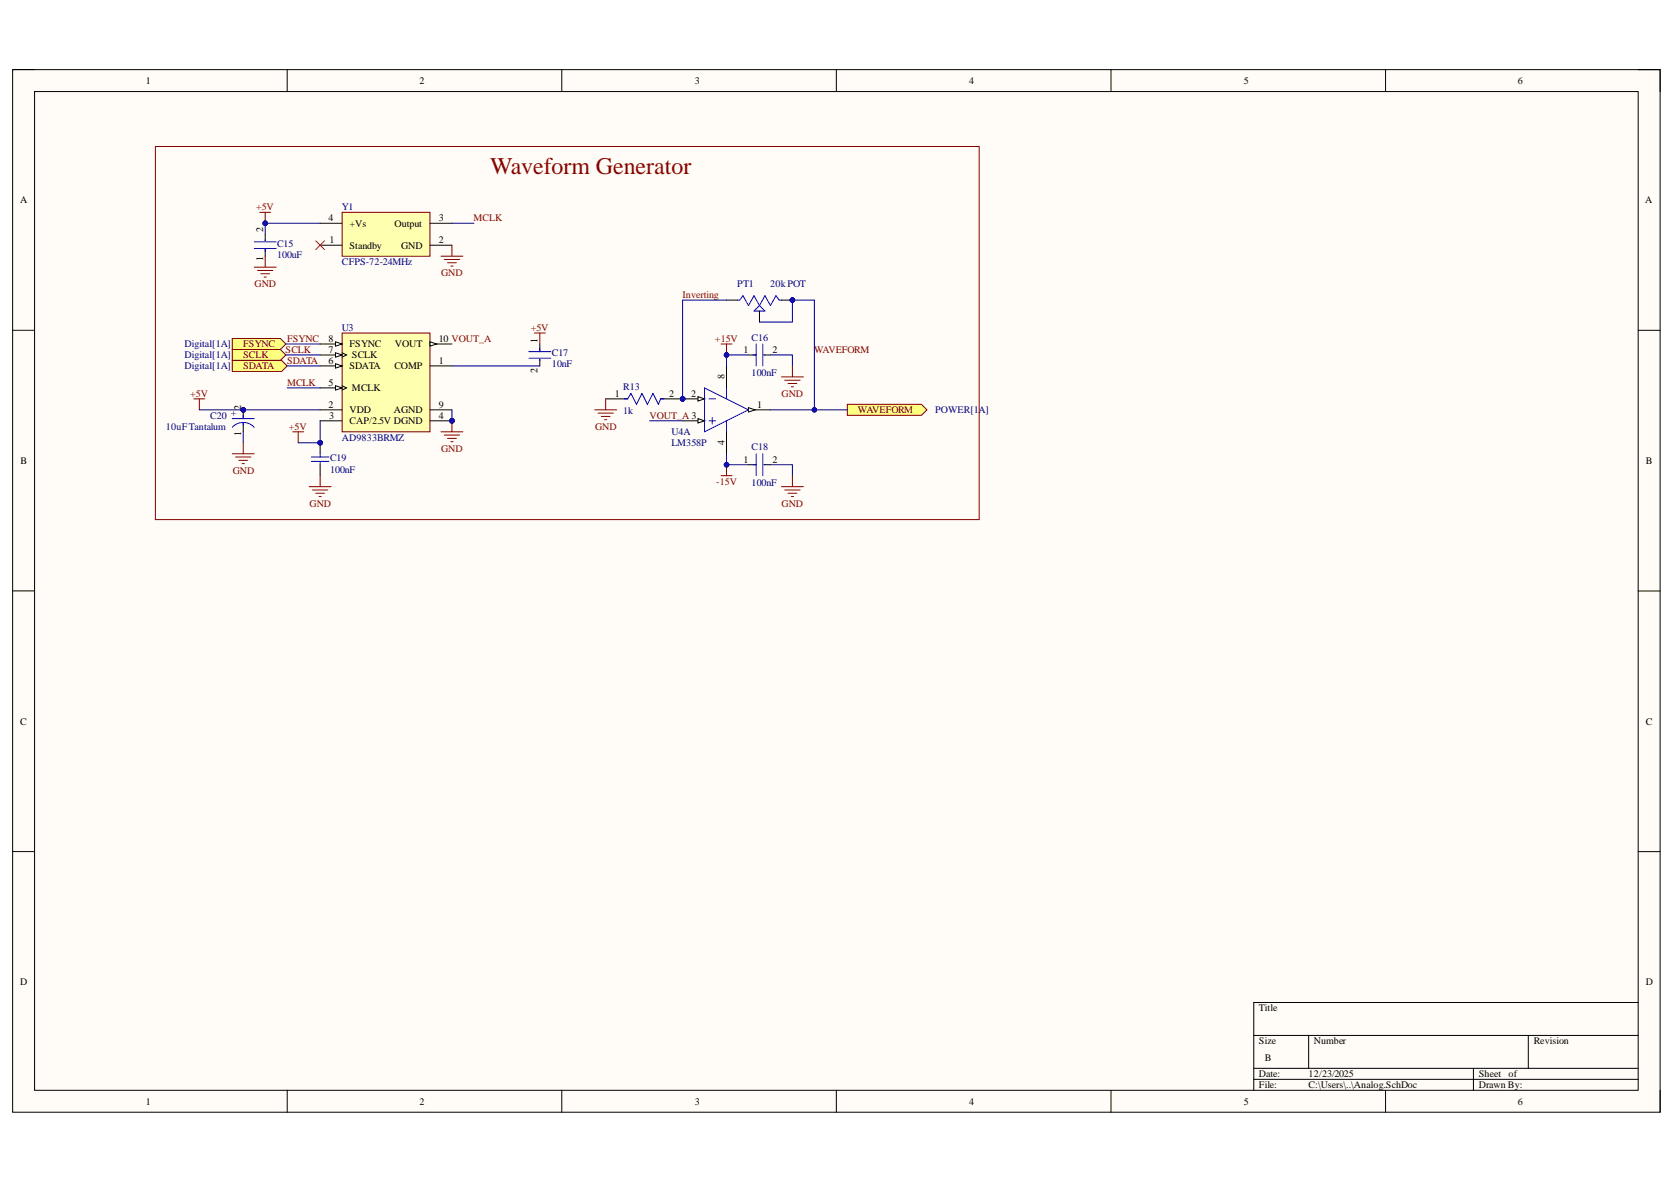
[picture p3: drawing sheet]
<svg xmlns="http://www.w3.org/2000/svg" width="297mm" height="210mm" viewBox="0 0 297 210" stroke-linecap="round" stroke-linejoin="round" font-family="sans-serif">
<defs><g id="words">
<text font-size="4.2" fill="#980000" x="86.9" y="30.9">Waveform Generator</text>
<g font-size="1.8">
<text x="25.9" y="14.9">1</text>
<text x="74.4" y="14.9">2</text>
<text x="123.2" y="14.9">3</text>
<text x="171.8" y="14.9">4</text>
<text x="220.6" y="14.9">5</text>
<text x="269.2" y="14.9">6</text>
<text x="3.6" y="36.1">A</text>
<text x="46.7" y="41.1" transform="rotate(-90 46.7 41.1)">2</text>
<text x="58.3" y="39.2">4</text>
<text x="62" y="40.2">+Vs</text>
<text x="69.9" y="40.2">Output</text>
<text x="77.8" y="39.2">3</text>
<text x="291.8" y="36.1">A</text>
<text x="46.7" y="46.3" transform="rotate(-90 46.7 46.3)">1</text>
<text x="58.4" y="43.1">1</text>
<text x="62" y="44.1">Standby</text>
<text x="71.1" y="44.1">GND</text>
<text x="77.8" y="43.1">2</text>
<text x="58.3" y="64.5">6</text>
<text x="58.3" y="62.5">7</text>
<text x="58.3" y="60.6">8</text>
<text x="62" y="65.5">SDATA</text>
<text x="62" y="61.6">FSYNC</text>
<text x="62.4" y="63.5">SCLK</text>
<text x="69.9" y="65.5">COMP</text>
<text x="70" y="61.6">VOUT</text>
<text x="77.8" y="64.5">1</text>
<text x="77.8" y="60.6">10 VOUT_A</text>
<text x="95.3" y="60.8" transform="rotate(-90 95.3 60.8)">1</text>
<text x="131.8" y="62.5">1</text>
<text x="137" y="62.5">2</text>
<text x="58.3" y="68.4">5</text>
<text x="62.4" y="69.4">MCLK</text>
<text x="95.3" y="66.1" transform="rotate(-90 95.3 66.1)">2</text>
<text x="109" y="70.4">1</text>
<text x="118.7" y="70.4">2</text>
<text x="122.5" y="70.4">2</text>
<text x="128.5" y="67.2" transform="rotate(-90 128.5 67.2)">8</text>
<text x="42.8" y="77.2" transform="rotate(-90 42.8 77.2)">1</text>
<text x="42.8" y="72.7" transform="rotate(-90 42.8 72.7)">2</text>
<text x="58.3" y="72.3">2</text>
<text x="58.4" y="74.3">3</text>
<text x="62" y="73.2">VDD</text>
<text x="62" y="75.2">CAP/2.5V DGND</text>
<text x="69.9" y="73.2">AGND</text>
<text x="77.8" y="74.3">4</text>
<text x="77.8" y="72.3">9</text>
<text x="134.3" y="72.3">1</text>
<text x="3.6" y="82.3">B</text>
<text x="128.5" y="78.9" transform="rotate(-90 128.5 78.9)">4</text>
<text x="131.8" y="82">1</text>
<text x="137" y="82">2</text>
<text x="291.9" y="82.3">B</text>
<text x="3.6" y="128.5">C</text>
<text x="291.9" y="128.5">C</text>
<text x="3.6" y="174.7">D</text>
<text x="223.3" y="179.3">Title</text>
<text x="291.9" y="174.7">D</text>
<text x="223.3" y="185.1">Size</text>
<text x="233" y="185.1">Number</text>
<text x="272" y="185.1">Revision</text>
<text x="223.3" y="191">Date:</text>
<text x="224.3" y="188.1">B</text>
<text x="232.1" y="191">12/23/2025</text>
<text x="262.3" y="191">Sheet</text>
<text x="267.5" y="191">of</text>
<text x="25.9" y="195.8">1</text>
<text x="74.4" y="195.8">2</text>
<text x="123.2" y="195.8">3</text>
<text x="171.8" y="195.8">4</text>
<text x="220.6" y="195.8">5</text>
<text x="223.3" y="193">File:</text>
<text x="232.1" y="193">C:\Users\..\Analog.SchDoc</text>
<text x="262.3" y="193">Drawn By:</text>
<text x="269.2" y="195.8">6</text>
</g>
<g font-size="1.8" fill="#800000">
<text x="45.4" y="37.3">+5V</text>
<text x="84" y="39.2">MCLK</text>
<text x="45.2" y="50.9">GND</text>
<text x="78.2" y="48.9">GND</text>
<text x="121" y="52.8">Inverting</text>
<text x="94.1" y="58.6">+5V</text>
<text x="43.1" y="61.6">FSYNC</text>
<text x="43.1" y="63.5">SCLK</text>
<text x="43.1" y="65.5">SDATA</text>
<text x="50.7" y="62.5">SCLK</text>
<text x="50.9" y="60.6">FSYNC</text>
<text x="50.9" y="64.5">SDATA</text>
<text x="126.8" y="60.6">+15V</text>
<text x="144.4" y="62.5">WAVEFORM</text>
<text x="33.7" y="70.4">+5V</text>
<text x="50.9" y="68.4">MCLK</text>
<text x="138.6" y="70.4">GND</text>
<text x="51.2" y="76.2">+5V</text>
<text x="105.5" y="76.2">GND</text>
<text x="115.2" y="74.3">VOUT_A 3</text>
<text x="152.1" y="73.2">WAVEFORM</text>
<text x="41.3" y="84">GND</text>
<text x="78.2" y="80.1">GND</text>
<text x="54.9" y="89.8">GND</text>
<text x="127" y="85.9">-15V</text>
<text x="138.6" y="89.8">GND</text>
</g>
<g font-size="1.8" fill="#000080">
<text x="60.6" y="37.3">Y1</text>
<text x="49.1" y="43.8">C15</text>
<text x="49.1" y="45.8">100uF</text>
<text x="60.6" y="47">CFPS-72-24MHz</text>
<text x="130.7" y="50.9">PT1</text>
<text x="136.6" y="50.9">20kPOT</text>
<text x="60.6" y="58.6">U3</text>
<text x="32.7" y="61.6">Digital[1A]</text>
<text x="32.7" y="63.5">Digital[1A]</text>
<text x="32.7" y="65.5">Digital[1A]</text>
<text x="97.8" y="63.1">C17</text>
<text x="97.8" y="65.1">10nF</text>
<text x="133.3" y="60.4">C16</text>
<text x="110.5" y="69.2">R13</text>
<text x="133.3" y="66.7">100nF</text>
<text x="29.4" y="76.2">10uFTantalum</text>
<text x="37.3" y="74.3">C20 +</text>
<text x="110.5" y="73.4">1k</text>
<text x="119.1" y="77.1">U4A</text>
<text x="165.8" y="73.2">POWER[1A]</text>
<text x="58.5" y="81.8">C19</text>
<text x="58.5" y="83.8">100nF</text>
<text x="60.6" y="78.1">AD9833BRMZ</text>
<text x="119.1" y="79.1">LM358P</text>
<text x="133.3" y="79.8">C18</text>
<text x="133.3" y="86.1">100nF</text>
</g>
</g></defs>
<path d="M2.2 12.3h292.2v184.9h-292.2z" fill-rule="evenodd" fill="#fffcf8"/>
<path d="M2.2 12.3h292.2v184.9h-292.2z" fill="none" stroke="#000" stroke-width=".18"/>
<path d="M6.1 16.2h284.4v177.1h-284.4z" fill-rule="evenodd" fill="#fffcf8"/>
<g fill="none" stroke="#000" stroke-width=".18">
<path d="M2.2 12.3h3.9M6.1 16.2h284.4v177.1h-284.4zM50.9 12.3v3.9M99.6 12.3v3.9M148.3 12.3v3.9M197 12.3v3.9M245.7 12.3v3.9M290.5 12.3h3.9v3.9M2.2 58.6h3.9M290.5 58.6h3.9M2.2 104.8h3.9M290.5 104.8h3.9"/>
<path d="M2.2 151h3.9M290.5 151h3.9M290.5 177.7h-68.2v15.6M50.9 193.3v3.9M99.6 193.3v3.9M148.3 193.3v3.9M197 193.3v3.9M222.3 183.6h68.2M222.3 189.4h68.2M222.3 191.3h68.2M232.1 183.6v5.8M245.7 193.3v3.9"/>
<path d="M261.3 189.4v3.9M271 183.6v5.8M294.4 193.3v3.9"/>
</g>
<circle cx="80.1" cy="74.6" r=".39" fill="#000080"/>
<circle cx="80.1" cy="74.6" r=".39" fill="none" stroke="#000080" stroke-width=".18"/>
<path d="M60.7 59h15.6v17.6h-15.6z" fill-rule="evenodd" fill="#ffffb0"/>
<path d="M60.7 59h15.6v17.6h-15.6z" fill="none" stroke="#800000" stroke-width=".18"/>
<path d="M56.8 72.7h3.9M56.8 74.6h3.9M76.3 64.9h3.8M76.3 74.6h3.8" fill="none" stroke="#000" stroke-width=".18"/>
<circle cx="80.1" cy="74.6" r=".39" fill="#000080"/>
<circle cx="80.1" cy="74.6" r=".39" fill="none" stroke="#000080" stroke-width=".18"/>
<path d="M56.8 68.8h3.9" fill="none" stroke="#000" stroke-width=".18"/>
<path d="M59.5 68.4l1.2 .4-1.2 .4z" fill="#f8fcff"/>
<path d="M56.8 64.9h3.9M59.5 68.4l1.2 .4-1.2 .4zM60.7 68.4l.7 .4-.7 .4" fill="none" stroke="#000" stroke-width=".18"/>
<path d="M59.5 64.5l1.2 .4-1.2 .4z" fill="#f8fcff"/>
<path d="M56.8 62.9h3.9M59.5 64.5l1.2 .4-1.2 .4z" fill="none" stroke="#000" stroke-width=".18"/>
<path d="M59.5 62.5l1.2 .4-1.2 .4z" fill="#f8fcff"/>
<path d="M56.8 61h3.9M59.5 62.5l1.2 .4-1.2 .4zM60.7 62.5l.7 .4-.7 .4" fill="none" stroke="#000" stroke-width=".18"/>
<path d="M59.5 60.6l1.2 .4-1.2 .4z" fill="#f8fcff"/>
<path d="M59.5 60.6l1.2 .4-1.2 .4zM76.3 72.7h3.8M76.3 61h3.8" fill="none" stroke="#000" stroke-width=".18"/>
<path d="M76.3 60.6l1.1 .4-1.1 .4z" fill="#f8fcff"/>
<path d="M76.3 60.6l1.1 .4-1.1 .4z" fill="none" stroke="#000" stroke-width=".18"/>
<circle cx="43.1" cy="72.7" r=".39" fill="#000080"/>
<circle cx="43.1" cy="72.7" r=".39" fill="none" stroke="#000080" stroke-width=".18"/>
<path d="M43.1 72.7v1.5M43.1 75v1.6" fill="none" stroke="#000" stroke-width=".18"/>
<circle cx="43.1" cy="72.7" r=".39" fill="#000080"/>
<circle cx="43.1" cy="72.7" r=".39" fill="none" stroke="#000080" stroke-width=".18"/>
<path d="M41.2 75.8a2.6 2.6 0 0 1 3.9 0M41.2 74.2h3.9M43.1 73.6v.6M43.1 75v.4" fill="none" stroke="#00f" stroke-width=".18"/>
<path d="M34.4 70.7h1.9M35.3 70.7v2M51.9 76.6h2M52.9 76.6v1.9" fill="none" stroke="#800000" stroke-width=".18"/>
<path d="M60.7 37.6h15.6v7.8h-15.6z" fill-rule="evenodd" fill="#ffffb0"/>
<path d="M46.1 37.6h1.9M47 37.6v2M60.7 37.6h15.6v7.8h-15.6z" fill="none" stroke="#800000" stroke-width=".18"/>
<path d="M56.8 39.6h3.9M76.3 39.6h3.8M56.8 43.5h3.9M76.3 43.5h3.8" fill="none" stroke="#000" stroke-width=".18"/>
<path d="M56 42.7l1.6 1.5M57.6 42.7l-1.6 1.5" fill="none" stroke="#f00" stroke-width=".18"/>
<circle cx="47" cy="39.6" r=".39" fill="#000080"/>
<circle cx="47" cy="39.6" r=".39" fill="none" stroke="#000080" stroke-width=".18"/>
<path d="M45.1 47.4h3.9M45.7 47.9h2.7M46.3 48.5h1.5M46.8 49.1h.4M47 45.4v2M94.8 59h1.9M95.7 59v2" fill="none" stroke="#800000" stroke-width=".18"/>
<path d="M95.7 61v1.3M95.7 63.7v1.2" fill="none" stroke="#000" stroke-width=".18"/>
<path d="M93.8 62.3h3.9M93.8 63.5h3.9M95.7 61.8v.5M95.7 63.7v.2" fill="none" stroke="#00f" stroke-width=".18"/>
<circle cx="121.1" cy="70.7" r=".39" fill="#000080"/>
<circle cx="121.1" cy="70.7" r=".39" fill="none" stroke="#000080" stroke-width=".18"/>
<path d="M132.7 72.7h3.9" fill="none" stroke="#000" stroke-width=".18"/>
<path d="M132.7 72.3l1.2 .4-1.2 .3z" fill="#f8fcff"/>
<path d="M121 70.7h3.9M132.7 72.3l1.2 .4-1.2 .3z" fill="none" stroke="#000" stroke-width=".18"/>
<path d="M123.8 70.3l1.1 .4-1.1 .4z" fill="#f8fcff"/>
<path d="M123.8 70.3l1.1 .4-1.1 .4z" fill="none" stroke="#000" stroke-width=".18"/>
<circle cx="121.1" cy="70.7" r=".39" fill="#000080"/>
<circle cx="121.1" cy="70.7" r=".39" fill="none" stroke="#000080" stroke-width=".18"/>
<path d="M121 74.6h3.9" fill="none" stroke="#000" stroke-width=".18"/>
<path d="M123.8 74.2l1.1 .4-1.1 .4z" fill="#f8fcff"/>
<path d="M123.8 74.2l1.1 .4-1.1 .4zM128.8 64.9v3.9M128.8 76.6v3.8" fill="none" stroke="#000" stroke-width=".18"/>
<path d="M124.9 68.8l7.8 3.9-7.8 3.9zM125.7 70.7h1.2M125.7 74.6h1.2M126.3 74v1.2M128.8 68.8v1.9M128.8 74.6v2" fill="none" stroke="#00f" stroke-width=".18"/>
<circle cx="121.1" cy="70.7" r=".39" fill="#000080"/>
<circle cx="121.1" cy="70.7" r=".39" fill="none" stroke="#000080" stroke-width=".18"/>
<path d="M107.4 70.7h3.9M117.2 70.7h3.8" fill="none" stroke="#000" stroke-width=".18"/>
<circle cx="121.1" cy="70.7" r=".39" fill="#000080"/>
<circle cx="121.1" cy="70.7" r=".39" fill="none" stroke="#000080" stroke-width=".18"/>
<path d="M110.7 70.7h.6l.6-1 1 2 .9-2 1 2 1-2 1 2 .4-1h.5" fill="none" stroke="#00f" stroke-width=".18"/>
<path d="M127.9 61h1.9M128.8 61v1.9" fill="none" stroke="#800000" stroke-width=".18"/>
<circle cx="128.8" cy="62.9" r=".39" fill="#000080"/>
<circle cx="128.8" cy="62.9" r=".39" fill="none" stroke="#000080" stroke-width=".18"/>
<path d="M127.9 84.3h1.9M128.8 82.4v1.9" fill="none" stroke="#800000" stroke-width=".18"/>
<circle cx="128.8" cy="82.4" r=".39" fill="#000080"/>
<circle cx="128.8" cy="82.4" r=".39" fill="none" stroke="#000080" stroke-width=".18"/>
<path d="M41.2 60h8.5l1 1-1 1h-8.5z" fill-rule="evenodd" fill="#ffff80"/>
<path d="M41.2 60h8.5l1 1-1 1h-8.5z" fill="none" stroke="#800000" stroke-width=".18"/>
<path d="M41.2 62h8.5l1 .9-1 1h-8.5z" fill-rule="evenodd" fill="#ffff80"/>
<path d="M41.2 62h8.5l1 .9-1 1h-8.5z" fill="none" stroke="#800000" stroke-width=".18"/>
<path d="M41.2 63.9h8.8l.9 1-.9 .9h-8.8z" fill-rule="evenodd" fill="#ffff80"/>
<path d="M41.2 63.9h8.8l.9 1-.9 .9h-8.8z" fill="none" stroke="#800000" stroke-width=".18"/>
<path d="M150.3 71.7h13.1l1 1-1 .9h-13.1z" fill-rule="evenodd" fill="#ffff80"/>
<path d="M27.6 26h146v66.1h-146zM150.3 71.7h13.1l1 1-1 .9h-13.1z" fill="none" stroke="#800000" stroke-width=".18"/>
<path d="M47 41.5v1.2M47 44.1v1.3M132.7 62.9h1.4M135.5 62.9h1.1M132.7 82.4h1.4M135.5 82.4h1.1" fill="none" stroke="#000" stroke-width=".18"/>
<path d="M45.1 44.1h3.9M45.1 42.9h3.9M47 42.5v.2M47 44.1v.5M133.5 62.9h.6M134.1 61v3.9M135.3 61v3.9M135.5 62.9h.2M133.5 82.4h.6M134.1 80.4v3.9M135.3 80.4v3.9M135.5 82.4h.2" fill="none" stroke="#00f" stroke-width=".18"/>
<circle cx="56.8" cy="78.5" r=".39" fill="#000080"/>
<circle cx="56.8" cy="78.5" r=".39" fill="none" stroke="#000080" stroke-width=".18"/>
<path d="M56.8 78.5v1.9M56.8 82.4v1.9" fill="none" stroke="#000" stroke-width=".18"/>
<circle cx="56.8" cy="78.5" r=".39" fill="#000080"/>
<circle cx="56.8" cy="78.5" r=".39" fill="none" stroke="#000080" stroke-width=".18"/>
<path d="M55.2 81h3.1M55.2 81.8h3.1M56.8 80.4v.6M56.8 81.8v.6" fill="none" stroke="#00f" stroke-width=".18"/>
<circle cx="140.5" cy="53.2" r=".39" fill="#000080"/>
<circle cx="140.5" cy="53.2" r=".39" fill="none" stroke="#000080" stroke-width=".18"/>
<path d="M130.8 53.2h.4l.6-.8 .9 1.8 1-1.8 1 1.8M133.7 55.1l1-.9 1 .9zM138.6 53.2h-.4l-.6-.8-1 1.8-.9-1.8-1 1.8" fill="none" stroke="#00f" stroke-width=".18"/>
<path d="M138.6 53.2h1.9" fill="none" stroke="#000" stroke-width=".18"/>
<circle cx="140.5" cy="53.2" r=".39" fill="#000080"/>
<g fill="none" stroke="#000080" stroke-width=".18">
<path d="M43.1 76.6v1.9M43.1 72.7h13.7"/>
<circle cx="140.5" cy="53.2" r=".39"/>
</g>
<path d="M128.8 53.2h2M134.7 55.1v2" fill="none" stroke="#000" stroke-width=".18"/>
<circle cx="43.1" cy="72.7" r=".39" fill="#000080"/>
<g fill="none" stroke="#000080" stroke-width=".18">
<path d="M35.3 72.7h7.8"/>
<circle cx="43.1" cy="72.7" r=".39"/>
</g>
<circle cx="43.1" cy="72.7" r=".39" fill="#000080"/>
<g fill="none" stroke="#000080" stroke-width=".18">
<path d="M47 39.6h9.8M80.1 39.6h3.9M50.9 68.8h5.9"/>
<circle cx="43.1" cy="72.7" r=".39"/>
</g>
<circle cx="47" cy="39.6" r=".39" fill="#000080"/>
<g fill="none" stroke="#000080" stroke-width=".18">
<path d="M80.1 64.9h15.6M115.2 74.6h5.8M128.8 80.4v2"/>
<circle cx="47" cy="39.6" r=".39"/>
</g>
<circle cx="128.8" cy="82.4" r=".39" fill="#000080"/>
<g fill="none" stroke="#000080" stroke-width=".18">
<path d="M50.7 61h6.1M50.7 62.9h6.1M50.9 64.9h5.9M128.8 62.9v2M136.6 62.9h3.9v2"/>
<circle cx="128.8" cy="82.4" r=".39"/>
</g>
<circle cx="128.8" cy="62.9" r=".39" fill="#000080"/>
<g fill="none" stroke="#000080" stroke-width=".18">
<path d="M128.8 62.9h3.9"/>
<circle cx="128.8" cy="62.9" r=".39"/>
</g>
<circle cx="128.8" cy="62.9" r=".39" fill="#000080"/>
<g fill="none" stroke="#000080" stroke-width=".18">
<path d="M128.8 82.4h3.9"/>
<circle cx="128.8" cy="62.9" r=".39"/>
</g>
<circle cx="128.8" cy="82.4" r=".39" fill="#000080"/>
<g fill="none" stroke="#000080" stroke-width=".18">
<path d="M47 39.6v1.9M136.6 82.4h3.9v1.9"/>
<circle cx="128.8" cy="82.4" r=".39"/>
</g>
<circle cx="47" cy="39.6" r=".39" fill="#000080"/>
<g fill="none" stroke="#000080" stroke-width=".18">
<path d="M56.8 74.6v3.9h-3.9"/>
<circle cx="47" cy="39.6" r=".39"/>
</g>
<circle cx="56.8" cy="78.5" r=".39" fill="#000080"/>
<g fill="none" stroke="#000080" stroke-width=".18">
<path d="M128.8 53.2h-7.8v17.5"/>
<circle cx="56.8" cy="78.5" r=".39"/>
</g>
<circle cx="121.1" cy="70.7" r=".39" fill="#000080"/>
<g fill="none" stroke="#000080" stroke-width=".18">
<path d="M140.5 53.2v3.9h-5.8"/>
<circle cx="121.1" cy="70.7" r=".39"/>
</g>
<circle cx="140.5" cy="53.2" r=".39" fill="#000080"/>
<g fill="none" stroke="#000080" stroke-width=".18">
<path d="M140.5 53.2h3.9v19.5h5.9"/>
<circle cx="140.5" cy="53.2" r=".39"/>
</g>
<circle cx="140.5" cy="53.2" r=".39" fill="#000080"/>
<circle cx="140.5" cy="53.2" r=".39" fill="none" stroke="#000080" stroke-width=".18"/>
<circle cx="144.4" cy="72.7" r=".39" fill="#000080"/>
<g fill="none" stroke="#000080" stroke-width=".18">
<path d="M136.6 72.7h7.8"/>
<circle cx="144.4" cy="72.7" r=".39"/>
</g>
<circle cx="144.4" cy="72.7" r=".39" fill="#000080"/>
<g fill="none" stroke="#000080" stroke-width=".18">
<path d="M80.1 72.7v1.9"/>
<circle cx="144.4" cy="72.7" r=".39"/>
</g>
<path d="M78.2 45.4h3.9M78.8 46h2.7M79.4 46.6h1.5M80 47.2h.3M80.1 43.5v1.9" fill="none" stroke="#800000" stroke-width=".18"/>
<circle cx="80.1" cy="74.6" r=".39" fill="#000080"/>
<circle cx="80.1" cy="74.6" r=".39" fill="none" stroke="#000080" stroke-width=".18"/>
<g fill="none" stroke="#800000" stroke-width=".18">
<path d="M43.1 78.5v1.9M78.2 76.6h3.9M78.8 77.1h2.7M79.4 77.7h1.5M80 78.3h.3M80.1 74.6v2M105.5 72.7h3.9M106.1 73.2h2.7M106.6 73.8h1.6M107.2 74.4h.4M107.4 70.7v2M138.6 66.8h3.9"/>
<path d="M139.2 67.4h2.7M139.7 68h1.6M140.3 68.6h.4M140.5 64.9v1.9M41.2 80.4h3.9M41.8 81h2.7M42.4 81.6h1.5M42.9 82.2h.4M54.8 86.3h3.9M55.4 86.9h2.7M56 87.4h1.6M56.6 88h.4"/>
<path d="M56.8 84.3v2M138.6 86.3h3.9M139.2 86.9h2.7M139.7 87.4h1.6M140.3 88h.4M140.5 84.3v2"/>
</g>
<circle cx="80.1" cy="74.6" r=".39" fill="#000080"/>
<circle cx="80.1" cy="74.6" r=".39" fill="none" stroke="#000080" stroke-width=".18"/>
<use href="#words"/>
</svg>
